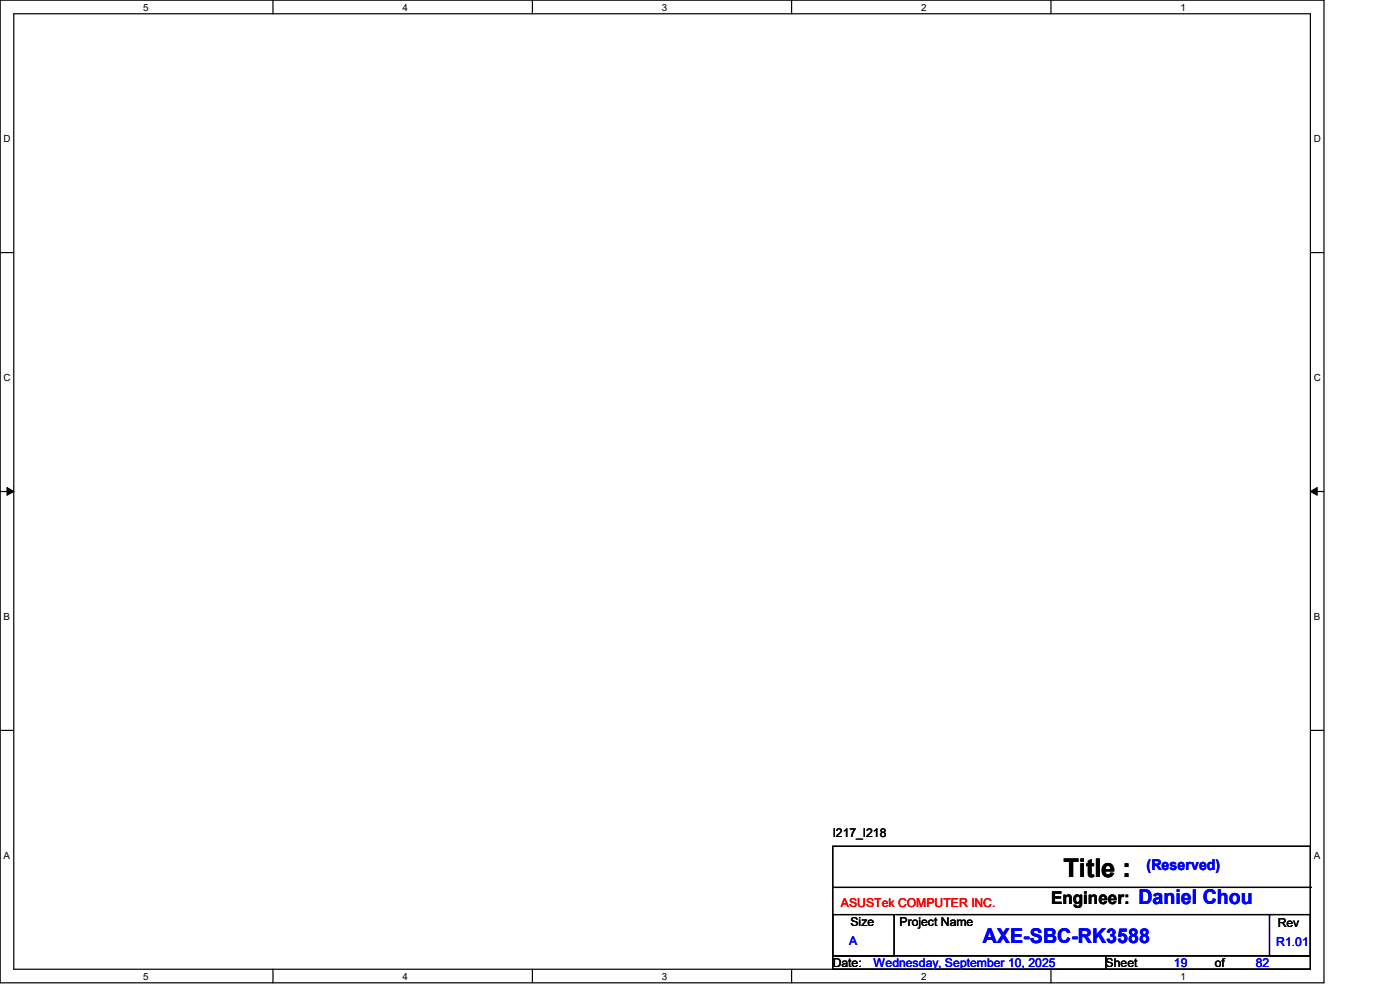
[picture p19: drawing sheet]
<svg xmlns="http://www.w3.org/2000/svg" width="297mm" height="210mm" viewBox="0 0 297 210" stroke-linecap="round" stroke-linejoin="round" font-family="sans-serif">
<defs><g id="words">
<text font-size="5.5" x="225.6" y="186.1">Title :</text>
<g font-size="4.3" fill="#00f">
<text x="241.5" y="191.7">Daniel Chou</text>
<text x="208.5" y="200.1">AXE-SBC-RK3588</text>
</g>
<text font-size="3.7" x="223" y="191.7">Engineer:</text>
<text font-size="3.2" fill="#00f" x="243.2" y="184.5">(Reserved)</text>
<g font-size="2.6">
<text x="176.7" y="177.5">I217_I218</text>
<text x="180.4" y="196.3">Size</text>
<text x="190.8" y="196.3">Project Name</text>
<text x="271.1" y="196.6">Rev</text>
<text x="176.7" y="205.1">Date:</text>
<text x="234.6" y="205.1">Sheet</text>
<text x="257.7" y="205.1">of</text>
</g>
<text font-size="2.6" fill="#f00" x="178.4" y="192.3">ASUSTek COMPUTER INC.</text>
<g font-size="2.6" fill="#00f">
<text x="180.1" y="200.4">A</text>
<text x="270.8" y="200.7">R1.01</text>
<text x="185.3" y="205.1">Wednesday, September 10, 2025</text>
<text x="249" y="205.1">19</text>
<text x="266.4" y="205.1">82</text>
</g>
<g font-size="2.1">
<text x="30.4" y="2.2">5</text>
<text x="85.4" y="2.2">4</text>
<text x="140.4" y="2.2">3</text>
<text x="195.4" y="2.2">2</text>
<text x="250.4" y="2.2">1</text>
<text x=".8" y="30.1">D</text>
<text x="278.7" y="30.1">D</text>
<text x=".8" y="80.8">C</text>
<text x="278.7" y="80.8">C</text>
<text x=".8" y="131.5">B</text>
<text x="278.7" y="131.5">B</text>
<text x=".8" y="182.2">A</text>
<text x="278.7" y="182.2">A</text>
<text x="30.4" y="207.8">5</text>
<text x="85.4" y="207.8">4</text>
<text x="140.4" y="207.8">3</text>
<text x="195.4" y="207.8">2</text>
<text x="250.4" y="207.8">1</text>
</g>
</g></defs>
<path d="M0 0h280.9v208.5h-280.9zM2.9 2.9h275.1v202.7h-275.1z" fill="none" stroke="#000" stroke-width=".25"/>
<g fill="#fff">
<path d="M30.4 .3h1.1v2.4h-1.1z"/>
<path d="M30.4 205.9h1.1v2.3h-1.1z"/>
</g>
<path d="M57.9 0v2.9M57.9 205.6v2.9" fill="none" stroke="#000" stroke-width=".25"/>
<g fill="#fff">
<path d="M85.4 .3h1.1v2.4h-1.1z"/>
<path d="M85.4 205.9h1.1v2.3h-1.1z"/>
</g>
<path d="M112.9 0v2.9M112.9 205.6v2.9" fill="none" stroke="#000" stroke-width=".25"/>
<g fill="#fff">
<path d="M140.4 .3h1.2v2.4h-1.2z"/>
<path d="M140.4 205.9h1.2v2.3h-1.2z"/>
</g>
<path d="M167.9 0v2.9M167.9 205.6v2.9" fill="none" stroke="#000" stroke-width=".25"/>
<g fill="#fff">
<path d="M195.4 .3h1.2v2.4h-1.2z"/>
<path d="M195.4 205.9h1.2v2.3h-1.2z"/>
</g>
<path d="M223 0v2.9M223 205.6v2.9" fill="none" stroke="#000" stroke-width=".25"/>
<g fill="#fff">
<path d="M250.4 .3h1.2v2.4h-1.2z"/>
<path d="M250.4 205.9h1.2v2.3h-1.2z"/>
<path d="M.8 28.2h1.4v2.4h-1.4z"/>
<path d="M278.7 28.2h1.5v2.4h-1.5z"/>
<path d="M.8 78.9h1.4v2.3h-1.4z"/>
<path d="M278.7 78.9h1.5v2.3h-1.5z"/>
</g>
<path d="M0 53.6h2.9M278 53.6h2.9" fill="none" stroke="#000" stroke-width=".25"/>
<g fill="#fff">
<path d="M.8 129.6h1.3v2.3h-1.3z"/>
<path d="M278.7 129.6h1.4v2.3h-1.4z"/>
</g>
<path d="M0 104.3h2.9M278 104.3h2.9" fill="none" stroke="#000" stroke-width=".25"/>
<path d="M1.5 103.4l1.4 .9-1.4 .8zM278 104.3l1.4-.9v1.7z" fill="#000" stroke="#000" stroke-width=".21"/>
<g fill="#fff">
<path d="M.8 180.3h1.3v2.3h-1.3z"/>
<path d="M278.7 180.3h1.4v2.3h-1.4z"/>
</g>
<path d="M0 154.9h2.9M278 154.9h2.9M176.7 179.5h101.3v23.2h-101.3zM176.7 194h13v8.7h-13zM176.7 188.3h101.3M190 194h79.3M269.3 194h8.7v8.7h-8.7zM269.3 194h.1M278 188.3h.1M176.7 202.7h57.9v2.9h-57.9zM234.6 202.7h43.4v2.9h-43.4z" fill="none" stroke="#000" stroke-width=".25"/>
<use href="#words"/>
</svg>
